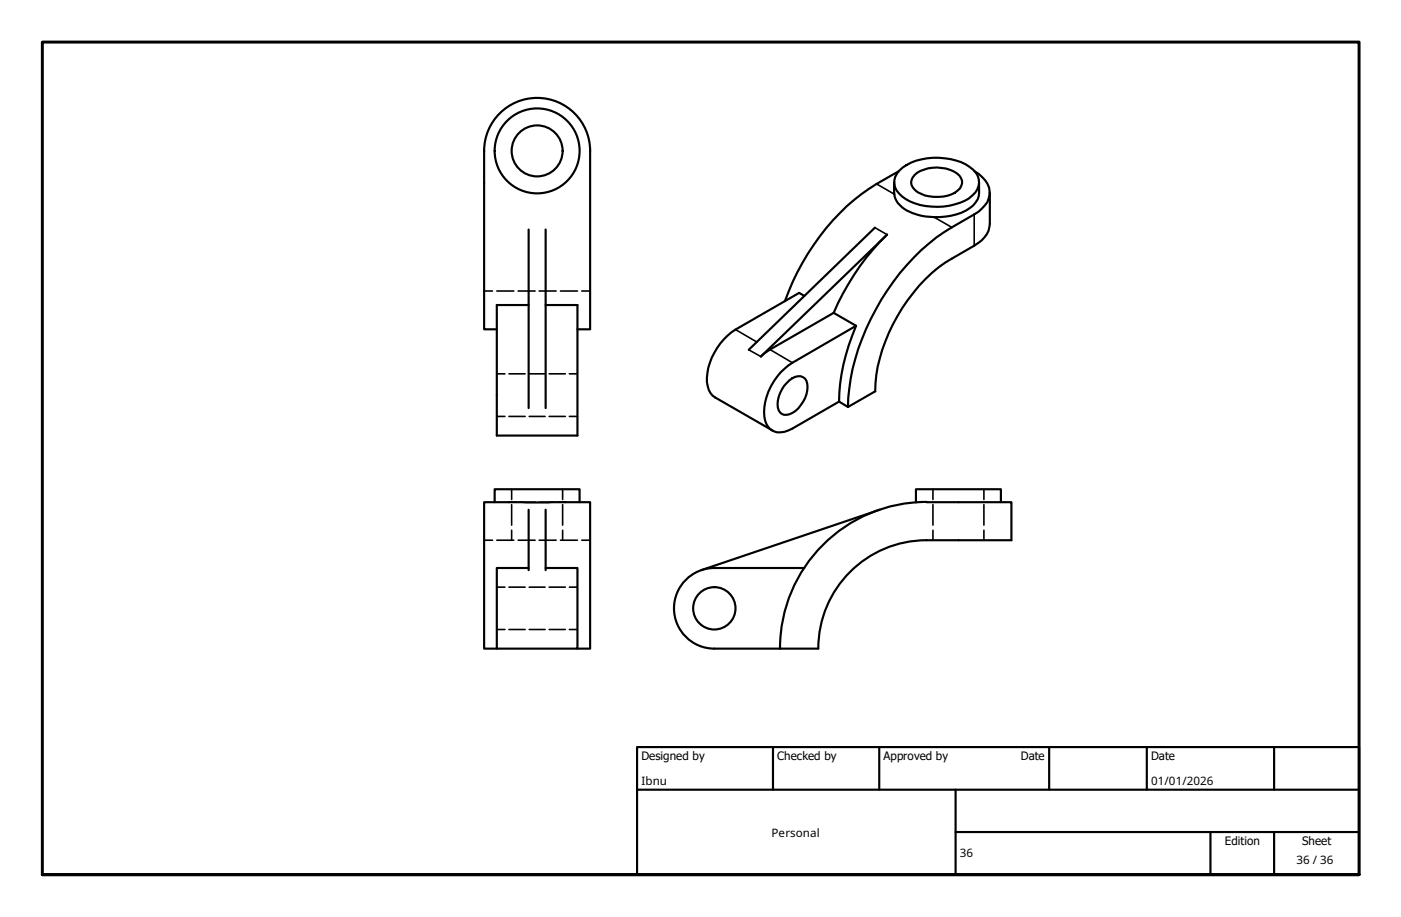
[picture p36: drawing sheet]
<svg xmlns="http://www.w3.org/2000/svg" width="330mm" height="216mm" viewBox="0 0 330 216" stroke-linecap="round" stroke-linejoin="round" font-family="sans-serif">
<defs><g id="words">
<g font-size="2.7">
<text x="151" y="179">Designed by</text>
<text x="183" y="179">Checked by</text>
<text x="208" y="179">Approved by</text>
<text x="240.3" y="178.9">Date</text>
<text x="271" y="178.9">Date</text>
<text x="151" y="184.8">Ibnu</text>
<text x="271" y="184.8">01/01/2026</text>
<text x="181.7" y="197">Personal</text>
<text x="226" y="201.9">36</text>
<text x="288.4" y="199">Edition</text>
<text x="305.2" y="203.4">36 / 36</text>
<text x="306.6" y="199">Sheet</text>
</g>
</g></defs>
<!-- layer: Hidden (ISO) -->
<g fill="none" stroke="#000" stroke-width=".38">
<path d="M114 68.5h2M117 68.5h4M122 68.5h4M126.9 68.5h4M132 68.5h4M137 68.5h1.9M117 88h1.9M117 98h1.9M119.8 88h3.8M119.8 98h3.8M124.6 88h3.7M124.6 98h3.7"/>
<path d="M129.3 88h3.8M129.3 98h3.8M134 88h2M134 98h2M119.8 118.2h1.8M120.5 115.2v2.4M120.5 118.8v4.8M122.5 118.2h3.5M126.9 118.2h3.5M131.3 118.2h1.8M132.5 115.2v2.4M132.5 118.8v4.8"/>
<path d="M219.6 115.2v2.4M219.6 118.8v4.8M231.6 115.2v2.4M231.6 118.8v4.8M114 127.2h2M117 127.2h4M117 138.2h1.9M119.8 138.2h3.8M120.5 124.8v2.4M122 127.2h4M124.6 138.2h3.7M126.9 127.2h4"/>
<path d="M129.3 138.2h3.8M132 127.2h4M132.5 124.8v2.4M134 138.2h2M137 127.2h1.9M219.6 124.8v2.4M231.6 124.8v2.4M117 148.2h1.9M119.8 148.2h3.8M124.6 148.2h3.7M129.3 148.2h3.8M134 148.2h2"/>
</g>
<!-- layer: Visible (ISO) -->
<g fill="none" stroke="#000" stroke-width=".51">
<path d="M114 35.5v42h3M114 35.5a12.5 12.5 0 0 1 12.5-12.4 12.5 12.5 0 0 1 12.4 12.4M138.9 35.5v42h-2.9M124.5 54v42.1M128.5 54v42.1M206 53.6l-29.7 28.8M210.5 42.9v2.5a5.2 5.2 0 0 0 3.6 4.4 15.9 15.9 0 0 0 14.2-.8 4.8 4.8 0 0 0 2.2-3.6v-2.5M211.6 40.3a53.3 53.3 0 0 0-26.8 30.6M211.8 40.1a14.1 14.1 0 0 1 13.2-2.3 8.2 8.2 0 0 1 5.2 3.6 3.9 3.9 0 0 1-1.3 4.6 13.7 13.7 0 0 1-9.6 2.6 10.4 10.4 0 0 1-8.2-3.8 3.7 3.7 0 0 1 .7-4.7zM215.3 41.2a8.5 8.5 0 0 1 10.6 .1 2.3 2.3 0 0 1-.5 3.6 8.9 8.9 0 0 1-9.9-.1 2.23 2.23 0 0 1-.2-3.6zM229.4 40.3a6.1 6.1 0 0 1 3.6 5.5 6.7 6.7 0 0 1-3.6 4.7 56.1 56.1 0 0 0-12.5 8.4 57.6 57.6 0 0 0-16.6 30.3l-.6 4.5-.1 2.1M233 45.4v7.3a6.1 6.1 0 0 1-3.6 5.1 41.7 41.7 0 0 0-11.5 7.9 41.4 41.4 0 0 0-11.8 24.5v1.9l-6.5 3.7"/>
<path d="M124.5 71.8h-7.5v30.8h19v-30.8h-7.5M189.4 69.7l-1.2-.7-15 8.6a14.9 14.9 0 0 0-6.8 12.4 4.5 4.5 0 0 0 2 3.6l13.5 7.7M196.3 73.7l5.2 3M201.5 76.7a46.2 46.2 0 0 0-4 17.9M201.5 76.7l-14.9 8.7a14.2 14.2 0 0 0-6.6 12.7 3.7 3.7 0 0 0 5.6 3.2l11.9-6.7M179.1 83.9l29.8-28.7a55.8 55.8 0 0 0-12.6 18.5l-15 8.6zM185.9 89.5a2.47 2.47 0 0 1 4 .2 6.9 6.9 0 0 1-4 7.8 2.03 2.03 0 0 1-2.2-.3 2.03 2.03 0 0 1-.6-2 7.8 7.8 0 0 1 2.8-5.7zM197.5 94.6l2.1 1.2M116.5 118.2v-3h20v3M218.1 118.2h20v9h-20a25.5 25.5 0 0 0-25.4 25.5M218.2 118.2a34.5 34.5 0 0 0-34.6 34.5M235.6 118.2v-3h-20v3.1"/>
<path d="M124.5 133.7h-7.5v19h19v-19h-7.5M124.5 120v14.2M128.5 120v14.2M189.4 133.7h-21.2a9.5 9.5 0 0 0-9.5 9.5 9.5 9.5 0 0 0 9.5 9.5h24.5M207.1 120l-42 14.2M117 152.7h-3v-34.5h24.9v34.5h-2.9"/>
<circle cx="126.5" cy="35.5" r="6"/>
<circle cx="126.5" cy="35.5" r="10"/>
<circle cx="168.2" cy="143.2" r="5"/>
</g>
<!-- layer: Visible Narrow (ISO) -->
<path d="M206 53.6l2.9 1.6M206.4 43.3l4.2 2.4M219.9 51.1l4.2 2.4M229.4 50.5v7.3M173.2 77.6l5 2.9M176.3 82.4l2.8 1.5M181.3 82.3l5.3 3.1" fill="none" stroke="#000" stroke-width=".38"/>
<!-- layer: Border (ISO) -->
<path d="M10 205.9v-196h310v196h-310h310" fill="none" stroke="#000" stroke-width=".7"/>
<!-- layer: Title (ISO) -->
<path d="M150 175.9h170v30h-170zM182 175.9v10M207 175.9v10M247 175.9v10M270 175.9v10M300 175.9v10M150 185.9h170M225 195.9h95M225 185.9v20M285 195.9v10M300 195.9v10" fill="none" stroke="#000" stroke-width=".51"/>
<use href="#words"/>
</svg>
